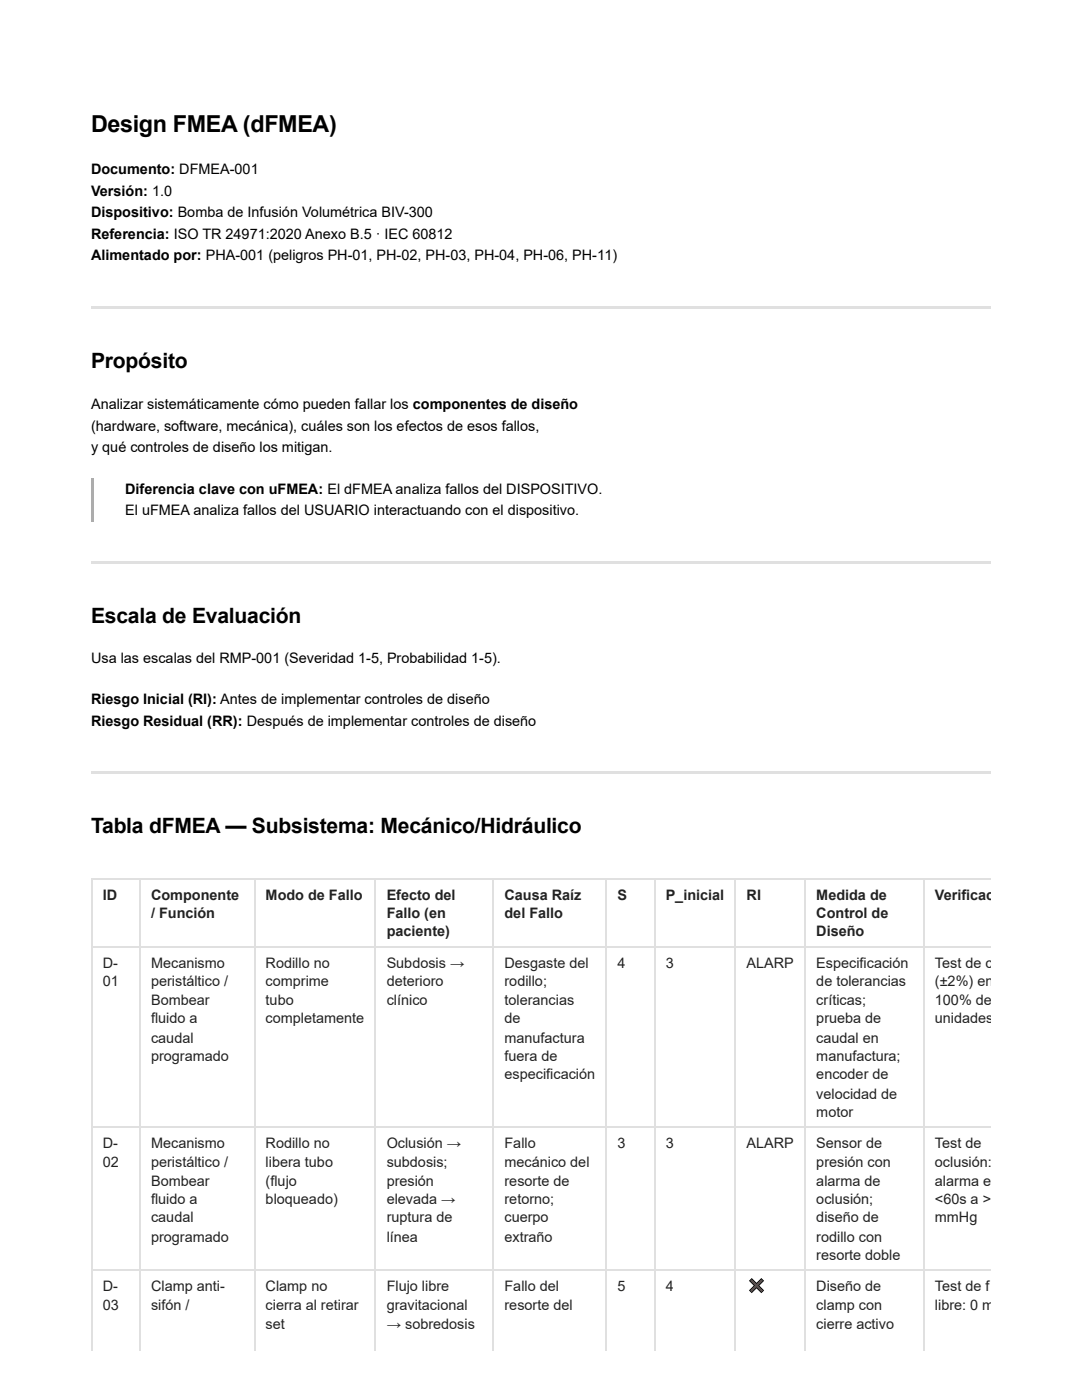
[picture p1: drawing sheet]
<svg xmlns="http://www.w3.org/2000/svg" width="216mm" height="279mm" viewBox="0 0 216 279" stroke-linecap="round" stroke-linejoin="round" font-family="sans-serif">
<defs><g id="words">
<text font-size="4.7" x="18.2" y="26.3">Design FMEA (dFMEA)</text>
<g font-size="4.2">
<text x="18.2" y="73.4">Propósito</text>
<text x="18.2" y="124.3">Escala de Evaluación</text>
<text x="18.2" y="166.2">Tabla dFMEA — Subsistema: Mecánico/Hidráulico</text>
</g>
<g font-size="2.9">
<text x="18.2" y="34.7">Documento: DFMEA-001</text>
<text x="18.2" y="39.1">Versión: 1.0</text>
<text x="18.2" y="43.3">Dispositivo: Bomba de Infusión Volumétrica BIV-300</text>
<text x="18.2" y="47.8">Referencia: ISO TR 24971:2020 Anexo B.5 · IEC 60812</text>
<text x="18.2" y="52">Alimentado por: PHA-001 (peligros PH-01, PH-02, PH-03, PH-04, PH-06, PH-11)</text>
<text x="18.2" y="81.6">Analizar sistemáticamente cómo pueden fallar los componentes de diseño</text>
<text x="18.2" y="86">(hardware, software, mecánica), cuáles son los efectos de esos fallos,</text>
<text x="18.2" y="90.2">y qué controles de diseño los mitigan.</text>
<text x="25" y="98.6">Diferencia clave con uFMEA: El dFMEA analiza fallos del DISPOSITIVO.</text>
<text x="25" y="102.8">El uFMEA analiza fallos del USUARIO interactuando con el dispositivo.</text>
<text x="18.2" y="132.4">Usa las escalas del RMP-001 (Severidad 1-5, Probabilidad 1-5).</text>
<text x="18.2" y="140.5">Riesgo Inicial (RI): Antes de implementar controles de diseño</text>
<text x="18.2" y="144.9">Riesgo Residual (RR): Después de implementar controles de diseño</text>
</g>
<g font-size="2.9" fill="#222">
<text x="20.5" y="179.5">ID</text>
<text x="30.1" y="179.5">Componente</text>
<text x="53" y="179.5">Modo de Fallo</text>
<text x="77.2" y="179.5">Efecto del</text>
<text x="100.7" y="179.5">Causa Raíz</text>
<text x="123.2" y="179.5">S</text>
<text x="132.8" y="179.5">P_inicial</text>
<text x="149" y="179.5">RI</text>
<text x="162.9" y="179.5">Medida de</text>
<text x="186.6" y="179.5">Verificac</text>
<text x="30.1" y="183.2">/ Función</text>
<text x="77.2" y="183.2">Fallo (en</text>
<text x="100.7" y="183.2">del Fallo</text>
<text x="162.9" y="183.2">Control de</text>
<text x="77.2" y="186.9">paciente)</text>
<text x="162.9" y="186.9">Diseño</text>
<text x="20.5" y="193.1">D-</text>
<text x="20.5" y="196.8">01</text>
<text x="30.1" y="193.1">Mecanismo</text>
<text x="30.1" y="196.8">peristáltico /</text>
<text x="53" y="193.1">Rodillo no</text>
<text x="53" y="196.8">comprime</text>
<text x="77.2" y="193.1">Subdosis →</text>
<text x="77.2" y="196.8">deterioro</text>
<text x="100.7" y="193.1">Desgaste del</text>
<text x="100.7" y="196.8">rodillo;</text>
<text x="123.2" y="193.1">4</text>
<text x="132.8" y="193.1">3</text>
<text x="149" y="193.1">ALARP</text>
<text x="162.9" y="193.1">Especificación</text>
<text x="162.9" y="196.8">de tolerancias</text>
<text x="186.6" y="193.1">Test de c</text>
<text x="186.6" y="196.8">(±2%) en</text>
<text x="30.1" y="200.5">Bombear</text>
<text x="53" y="200.5">tubo</text>
<text x="77.2" y="200.5">clínico</text>
<text x="100.7" y="200.5">tolerancias</text>
<text x="162.9" y="200.5">críticas;</text>
<text x="186.6" y="200.5">100% de</text>
<text x="30.1" y="204.1">fluido a</text>
<text x="30.1" y="208.1">caudal</text>
<text x="53" y="204.1">completamente</text>
<text x="100.7" y="204.1">de</text>
<text x="100.7" y="208.1">manufactura</text>
<text x="162.9" y="204.1">prueba de</text>
<text x="162.9" y="208.1">caudal en</text>
<text x="186.6" y="204.1">unidades</text>
<text x="30.1" y="211.7">programado</text>
<text x="100.7" y="211.7">fuera de</text>
<text x="100.7" y="215.4">especificación</text>
<text x="162.9" y="211.7">manufactura;</text>
<text x="162.9" y="215.4">encoder de</text>
<text x="162.9" y="219.3">velocidad de</text>
<text x="162.9" y="223">motor</text>
<text x="20.5" y="229">D-</text>
<text x="20.5" y="233">02</text>
<text x="30.1" y="229">Mecanismo</text>
<text x="30.1" y="233">peristáltico /</text>
<text x="53" y="229">Rodillo no</text>
<text x="53" y="233">libera tubo</text>
<text x="77.2" y="229">Oclusión →</text>
<text x="77.2" y="233">subdosis;</text>
<text x="100.7" y="229">Fallo</text>
<text x="100.7" y="233">mecánico del</text>
<text x="123.2" y="229">3</text>
<text x="132.8" y="229">3</text>
<text x="149" y="229">ALARP</text>
<text x="162.9" y="229">Sensor de</text>
<text x="162.9" y="233">presión con</text>
<text x="186.6" y="229">Test de</text>
<text x="186.6" y="233">oclusión:</text>
<text x="30.1" y="236.6">Bombear</text>
<text x="53" y="236.6">(flujo</text>
<text x="77.2" y="236.6">presión</text>
<text x="100.7" y="236.6">resorte de</text>
<text x="162.9" y="236.6">alarma de</text>
<text x="186.6" y="236.6">alarma e</text>
<text x="30.1" y="240.3">fluido a</text>
<text x="30.1" y="244">caudal</text>
<text x="53" y="240.3">bloqueado)</text>
<text x="77.2" y="240.3">elevada →</text>
<text x="77.2" y="244">ruptura de</text>
<text x="100.7" y="240.3">retorno;</text>
<text x="100.7" y="244">cuerpo</text>
<text x="162.9" y="240.3">oclusión;</text>
<text x="162.9" y="244">diseño de</text>
<text x="186.6" y="240.3">&lt;60s a &gt;</text>
<text x="186.6" y="244">mmHg</text>
<text x="30.1" y="247.9">programado</text>
<text x="77.2" y="247.9">línea</text>
<text x="100.7" y="247.9">extraño</text>
<text x="162.9" y="247.9">rodillo con</text>
<text x="162.9" y="251.6">resorte doble</text>
<text x="20.5" y="257.6">D-</text>
<text x="30.1" y="257.6">Clamp anti-</text>
<text x="53" y="257.6">Clamp no</text>
<text x="77.2" y="257.6">Flujo libre</text>
<text x="100.7" y="257.6">Fallo del</text>
<text x="123.2" y="257.6">5</text>
<text x="132.8" y="257.6">4</text>
<text x="149" y="257.6">❌</text>
<text x="162.9" y="257.6">Diseño de</text>
<text x="186.6" y="257.6">Test de f</text>
<text x="20.5" y="261.5">03</text>
<text x="30.1" y="261.5">sifón /</text>
<text x="53" y="261.5">cierra al retirar</text>
<text x="77.2" y="261.5">gravitacional</text>
<text x="100.7" y="261.5">resorte del</text>
<text x="162.9" y="261.5">clamp con</text>
<text x="186.6" y="261.5">libre: 0 m</text>
<text x="53" y="265.2">set</text>
<text x="77.2" y="265.2">→ sobredosis</text>
<text x="162.9" y="265.2">cierre activo</text>
</g>
</g></defs>
<path d="M18.2 61.1h179.4v.6h-179.4z" fill="#e0e0e0"/>
<path d="M18.2 95.4h.5v8.7h-.5z" fill="#9873f7"/>
<g fill="#e0e0e0">
<path d="M18.2 111.9h179.4v.6h-179.4z"/>
<path d="M18.2 153.9h179.4v.5h-179.4z"/>
</g>
<g fill="none" stroke="#e0e0e0" stroke-width=".26">
<path d="M18.2 175.5h179.4M18.3 175.3v94.2M28 175.3v94.2M50.8 175.3v94.2M74.9 175.3v94.2M98.5 175.3v94.2M121 175.3v94.2M130.7 175.3v94.2M146.7 175.3v94.2M160.5 175.3v94.2M184.4 175.3v94.2M18.2 189.1h179.4"/>
<path d="M18.2 225h179.4M18.2 253.5h179.4"/>
</g>
<use href="#words"/>
</svg>
